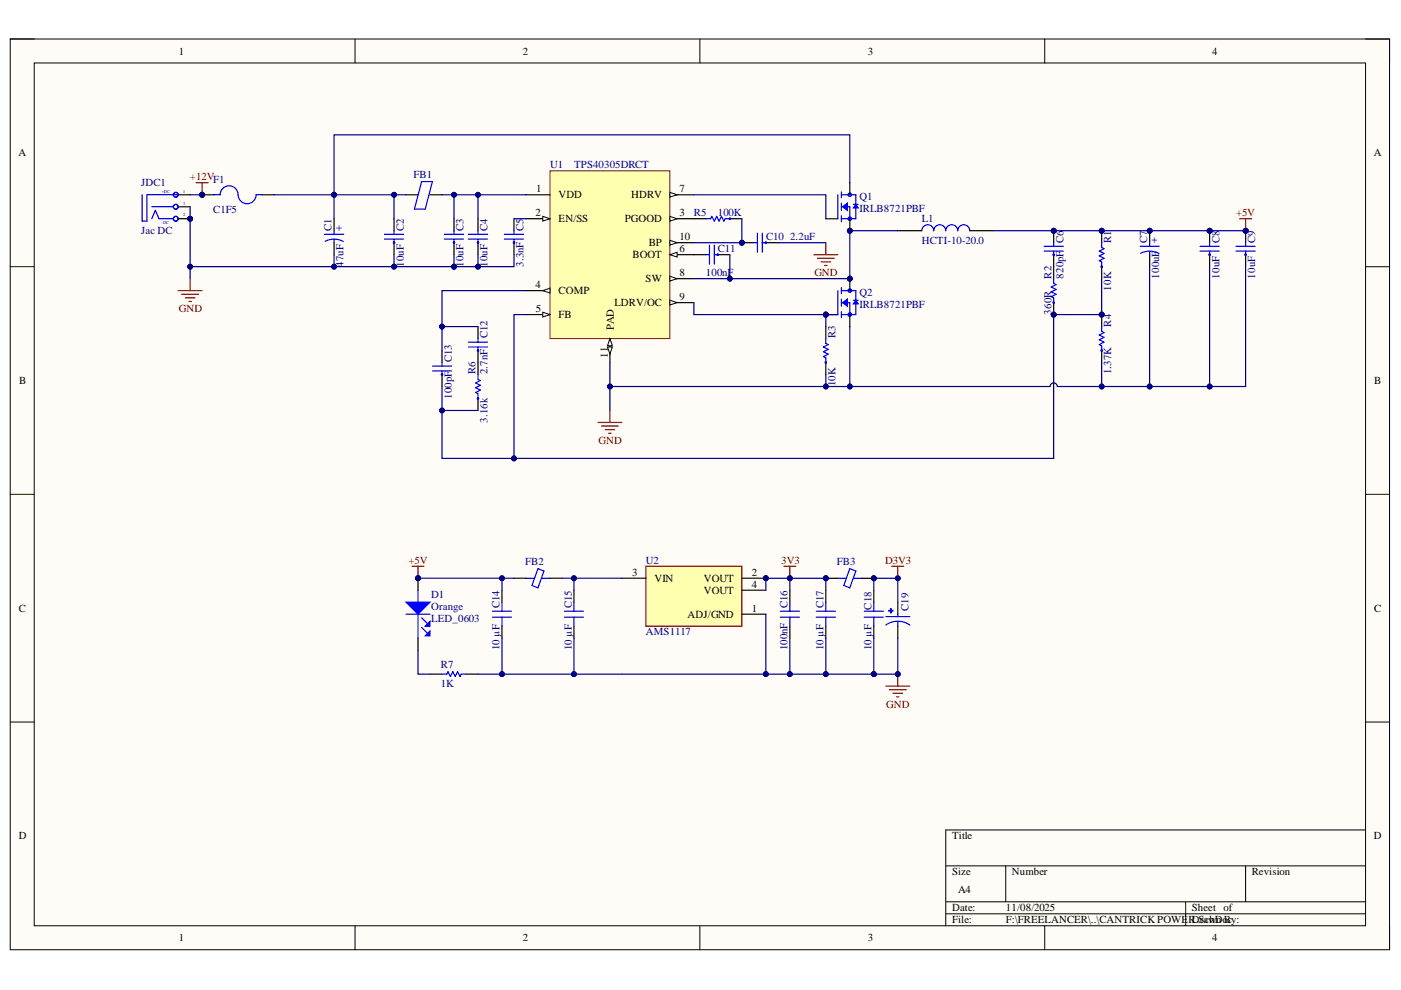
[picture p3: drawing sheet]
<svg xmlns="http://www.w3.org/2000/svg" width="297mm" height="210mm" viewBox="0 0 297 210" stroke-linecap="round" stroke-linejoin="round" font-family="sans-serif">
<defs><g id="words">
<g font-size="2.3">
<text x="37.9" y="11.6">1</text>
<text x="110.8" y="11.6">2</text>
<text x="184" y="11.6">3</text>
<text x="257" y="11.6">4</text>
<text x="3.9" y="33.1">A</text>
<text x="291.3" y="33.1">A</text>
<text x="113.7" y="40.7">1</text>
<text x="144.1" y="40.7">7</text>
<text x="113.5" y="45.8">2</text>
<text x="118.4" y="47.1">EN/SS</text>
<text x="118.4" y="42">VDD</text>
<text x="132.5" y="47.1">PGOOD</text>
<text x="133.8" y="42">HDRV</text>
<text x="144.1" y="45.8">3</text>
<text x="137.6" y="52.2">BP</text>
<text x="144.1" y="53.5">6</text>
<text x="144.1" y="51">10</text>
<text x="134.1" y="54.8">BOOT</text>
<text x="136.9" y="59.8">SW</text>
<text x="144.1" y="58.6">8</text>
<text x="113.5" y="61.1">4</text>
<text x="118.4" y="62.4">COMP</text>
<text x="130.3" y="64.9">LDRV/OC</text>
<text x="144.1" y="63.6">9</text>
<text x="113.6" y="66.2">5</text>
<text x="118.4" y="67.5">FB</text>
<text x="130.1" y="70" transform="rotate(-90 130.1 70)">PAD</text>
<text x="128.8" y="75.8" transform="rotate(-90 128.8 75.8)">11</text>
<text x="4.1" y="81.4">B</text>
<text x="291.4" y="81.4">B</text>
<text x="134" y="122.1">3</text>
<text x="138.7" y="123.3">VIN</text>
<text x="149.2" y="123.3">VOUT</text>
<text x="149.2" y="125.9">VOUT</text>
<text x="159.4" y="122.1">2</text>
<text x="159.4" y="124.6">4</text>
<text x="4" y="129.7">C</text>
<text x="145.8" y="130.9">ADJ/GND</text>
<text x="159.4" y="129.7">1</text>
<text x="291.4" y="129.7">C</text>
<text x="4" y="177.9">D</text>
<text x="201.9" y="177.9">Title</text>
<text x="291.3" y="177.9">D</text>
<text x="201.9" y="185.6">Size</text>
<text x="214.5" y="185.6">Number</text>
<text x="265.4" y="185.6">Revision</text>
<text x="203.1" y="189.4">A4</text>
<text x="201.9" y="193.2">Date:</text>
<text x="201.9" y="195.8">File:</text>
<text x="213.3" y="193.2">11/08/2025</text>
<text x="213.3" y="195.8">F:\FREELANCER\..\CANTRICK POWE</text>
<text x="252" y="195.8">R.SchDoc</text>
<text x="252.7" y="193.2">Sheet of</text>
<text x="252.7" y="195.8">Drawn By:</text>
<text x="37.9" y="199.6">1</text>
<text x="110.8" y="199.6">2</text>
<text x="184" y="199.6">3</text>
<text x="257" y="199.6">4</text>
</g>
<g font-size="2.3" fill="#000080">
<text x="116.7" y="35.7">U1</text>
<text x="121.7" y="35.7">TPS40305DRCT</text>
<text x="29.9" y="39.5">JDC1</text>
<text x="45.2" y="38.9">F1</text>
<text x="87.6" y="37.7">FB1</text>
<text x="45.2" y="45.2">C1F5</text>
<text x="147.1" y="45.8">R5</text>
<text x="152.2" y="45.8">100K</text>
<text x="182.2" y="42.4">Q1</text>
<text x="182.2" y="45">IRLB8721PBF</text>
<text x="195.4" y="47.1">L1</text>
<text x="29.9" y="49.7">Jac DC</text>
<text x="70.3" y="48.9" transform="rotate(-90 70.3 48.9)">C1</text>
<text x="85.6" y="48.9" transform="rotate(-90 85.6 48.9)">C2</text>
<text x="98.3" y="48.9" transform="rotate(-90 98.3 48.9)">C3</text>
<text x="103.4" y="48.9" transform="rotate(-90 103.4 48.9)">C4</text>
<text x="111" y="48.9" transform="rotate(-90 111 48.9)">C5</text>
<text x="152.2" y="53.5">C11</text>
<text x="162.4" y="51">C10</text>
<text x="167.5" y="51">2.2uF</text>
<text x="195.4" y="51.7">HCTI-10-20.0</text>
<text x="225.5" y="51.5" transform="rotate(-90 225.5 51.5)">C6</text>
<text x="235.6" y="51.5" transform="rotate(-90 235.6 51.5)">R1</text>
<text x="243.2" y="51.5" transform="rotate(-90 243.2 51.5)">C7</text>
<text x="258.5" y="51.5" transform="rotate(-90 258.5 51.5)">C8</text>
<text x="266.1" y="51.5" transform="rotate(-90 266.1 51.5)">C9</text>
<text x="72.8" y="56.5" transform="rotate(-90 72.8 56.5)">47uF</text>
<text x="85.6" y="56.5" transform="rotate(-90 85.6 56.5)">10uF</text>
<text x="98.3" y="56.5" transform="rotate(-90 98.3 56.5)">10uF</text>
<text x="103.4" y="56.5" transform="rotate(-90 103.4 56.5)">10uF</text>
<text x="111" y="56.5" transform="rotate(-90 111 56.5)">3.3nF</text>
<text x="149.7" y="58.6">100nF</text>
<text x="222.9" y="59.1" transform="rotate(-90 222.9 59.1)">R2</text>
<text x="225.5" y="59.1" transform="rotate(-90 225.5 59.1)">820pF</text>
<text x="245.8" y="59.1" transform="rotate(-90 245.8 59.1)">100uF</text>
<text x="258.5" y="59.1" transform="rotate(-90 258.5 59.1)">10uF</text>
<text x="266.1" y="59.1" transform="rotate(-90 266.1 59.1)">10uF</text>
<text x="182.2" y="62.7">Q2</text>
<text x="182.2" y="65.3">IRLB8721PBF</text>
<text x="235.6" y="61.6" transform="rotate(-90 235.6 61.6)">10K</text>
<text x="103.4" y="71.8" transform="rotate(-90 103.4 71.8)">C12</text>
<text x="177.1" y="71.8" transform="rotate(-90 177.1 71.8)">R3</text>
<text x="222.9" y="66.7" transform="rotate(-90 222.9 66.7)">360R</text>
<text x="235.6" y="69.2" transform="rotate(-90 235.6 69.2)">R4</text>
<text x="95.8" y="76.8" transform="rotate(-90 95.8 76.8)">C13</text>
<text x="100.8" y="79.4" transform="rotate(-90 100.8 79.4)">R6</text>
<text x="103.4" y="79.4" transform="rotate(-90 103.4 79.4)">2.7nF</text>
<text x="177.1" y="81.9" transform="rotate(-90 177.1 81.9)">10K</text>
<text x="235.6" y="79.4" transform="rotate(-90 235.6 79.4)">1.37K</text>
<text x="95.8" y="84.5" transform="rotate(-90 95.8 84.5)">100pF</text>
<text x="103.4" y="89.6" transform="rotate(-90 103.4 89.6)">3.16k</text>
<text x="111.3" y="119.8">FB2</text>
<text x="137" y="119.5">U2</text>
<text x="177.4" y="119.8">FB3</text>
<text x="91.5" y="131.9">LED_0603</text>
<text x="91.5" y="126.9">D1</text>
<text x="91.5" y="129.4">Orange</text>
<text x="105.9" y="129" transform="rotate(-90 105.9 129)">C14</text>
<text x="121.2" y="129" transform="rotate(-90 121.2 129)">C15</text>
<text x="167" y="129" transform="rotate(-90 167 129)">C16</text>
<text x="174.6" y="129" transform="rotate(-90 174.6 129)">C17</text>
<text x="184.8" y="129.2" transform="rotate(-90 184.8 129.2)">C18</text>
<text x="192.6" y="129.5" transform="rotate(-90 192.6 129.5)">C19</text>
<text x="105.9" y="137.9" transform="rotate(-90 105.9 137.9)">10 µF</text>
<text x="121.2" y="137.9" transform="rotate(-90 121.2 137.9)">10 µF</text>
<text x="137" y="134.7">AMS1117</text>
<text x="167" y="137.9" transform="rotate(-90 167 137.9)">100nF</text>
<text x="174.6" y="137.9" transform="rotate(-90 174.6 137.9)">10 µF</text>
<text x="184.8" y="137.9" transform="rotate(-90 184.8 137.9)">10 µF</text>
<text x="93.5" y="141.7">R7</text>
<text x="93.5" y="145.7">1K</text>
</g>
<g font-size="2.3" fill="#800000">
<text x="40.3" y="38.2">+12V</text>
<text x="262.1" y="45.8">+5V</text>
<text x="172.7" y="58.6">GND</text>
<text x="37.9" y="66.2">GND</text>
<text x="126.9" y="94.2">GND</text>
<text x="86.6" y="119.5">+5V</text>
<text x="165.6" y="119.5">3V3</text>
<text x="187.6" y="119.5">D3V3</text>
<text x="187.9" y="150">GND</text>
</g>
<g font-size="2.3" fill="#00f">
<text x="71.3" y="47.7" transform="rotate(90 71.3 47.7)">+</text>
<text x="244.2" y="50.2" transform="rotate(90 244.2 50.2)">+</text>
</g>
<g font-size=".9" fill="#000080">
<text x="34.3" y="40.8">+DC</text>
<text x="38.8" y="40.8">1</text>
<text x="34.3" y="47.4">-DC</text>
<text x="38.8" y="43.4">3</text>
<text x="38.8" y="45.9">2</text>
</g>
</g></defs>
<path d="M2.2 8.3h292.4v193.1h-292.4z" fill-rule="evenodd" fill="#fffcf8"/>
<path d="M2.2 8.3h292.4v193.1h-292.4z" fill="none" stroke="#000" stroke-width=".21"/>
<path d="M7.3 13.4h282.2v182.9h-282.2z" fill-rule="evenodd" fill="#fffcf8"/>
<g fill="none" stroke="#000" stroke-width=".21">
<path d="M2.2 8.3h5.1M7.3 13.4h282.2v182.9h-282.2zM75.3 8.3v5M148.4 8.3v5M221.5 8.3v5.1M289.5 8.3h5.1v5.1M2.2 56.5h5.1M289.5 56.5h5.1M2.2 104.8h5.1M289.5 104.8h5.1M2.2 153.1h5.1M289.5 153.1h5.1"/>
<path d="M289.5 176h-89v20.3M75.3 196.3v5.1M148.4 196.3v5.1M200.5 183.6h89M200.5 191.2h89M200.5 193.7h89M213.2 183.6v7.6M221.5 196.3v5.1M251.4 191.2v5.1M264.1 183.6v7.6M294.6 196.3v5.1"/>
</g>
<path d="M116.6 36.2h25.4v35.6h-25.4z" fill-rule="evenodd" fill="#ffffb0"/>
<path d="M116.6 36.2h25.4v35.6h-25.4z" fill="none" stroke="#800000" stroke-width=".21"/>
<path d="M142 54h5.1" fill="none" stroke="#000" stroke-width=".25"/>
<path d="M142 54l1.6-.5v1z" fill="#f8fcff"/>
<path d="M142 54l1.6-.5v1z" fill="none" stroke="#000" stroke-width=".21"/>
<path d="M111.5 46.4h5.1" fill="none" stroke="#000" stroke-width=".25"/>
<path d="M115.1 45.9l1.5 .5-1.5 .5z" fill="#f8fcff"/>
<path d="M115.1 45.9l1.5 .5-1.5 .5z" fill="none" stroke="#000" stroke-width=".21"/>
<path d="M111.5 66.7h5.1" fill="none" stroke="#000" stroke-width=".25"/>
<path d="M115.1 66.2l1.5 .5-1.5 .5z" fill="#f8fcff"/>
<path d="M115.1 66.2l1.5 .5-1.5 .5z" fill="none" stroke="#000" stroke-width=".21"/>
<path d="M129.3 71.8v5.1" fill="none" stroke="#000" stroke-width=".25"/>
<path d="M129.3 71.8l.5 1.5h-1z" fill="#f8fcff"/>
<path d="M129.3 71.8l.5 1.5h-1z" fill="none" stroke="#000" stroke-width=".21"/>
<path d="M128.8 73.6h1l-.5 1.5z" fill="#f8fcff"/>
<path d="M128.8 73.6h1l-.5 1.5z" fill="none" stroke="#000" stroke-width=".21"/>
<path d="M111.5 41.3h5.1M142 51.5h5.1" fill="none" stroke="#000" stroke-width=".25"/>
<path d="M142 51l1.6 .5-1.6 .5z" fill="#f8fcff"/>
<path d="M142 51l1.6 .5-1.6 .5z" fill="none" stroke="#000" stroke-width=".21"/>
<path d="M111.5 61.6h5.1" fill="none" stroke="#000" stroke-width=".25"/>
<path d="M115.1 61.6l1.5-.5v1z" fill="#f8fcff"/>
<path d="M115.1 61.6l1.5-.5v1z" fill="none" stroke="#000" stroke-width=".21"/>
<path d="M142 41.3h5.1" fill="none" stroke="#000" stroke-width=".25"/>
<path d="M142 40.8l1.6 .5-1.6 .5z" fill="#f8fcff"/>
<path d="M142 40.8l1.6 .5-1.6 .5z" fill="none" stroke="#000" stroke-width=".21"/>
<path d="M142 64.2h5.1" fill="none" stroke="#000" stroke-width=".25"/>
<path d="M142 63.7l1.6 .5-1.6 .5z" fill="#f8fcff"/>
<path d="M142 63.7l1.6 .5-1.6 .5z" fill="none" stroke="#000" stroke-width=".21"/>
<path d="M142 46.4h5.1" fill="none" stroke="#000" stroke-width=".25"/>
<path d="M142 45.9l1.6 .5-1.6 .5z" fill="#f8fcff"/>
<path d="M142 45.9l1.6 .5-1.6 .5z" fill="none" stroke="#000" stroke-width=".21"/>
<path d="M142 59.1h5.1" fill="none" stroke="#000" stroke-width=".25"/>
<path d="M142 58.6l1.6 .5-1.6 .5z" fill="#f8fcff"/>
<path d="M142 58.6l1.6 .5-1.6 .5z" fill="none" stroke="#000" stroke-width=".21"/>
<circle cx="40.3" cy="46.4" r=".51" fill="#000080"/>
<circle cx="40.3" cy="46.4" r=".51" fill="none" stroke="#000080" stroke-width=".21"/>
<path d="M37.8 41.3h2.5M37.8 43.8h2.5M37.8 46.4h2.5" fill="none" stroke="#000" stroke-width=".25"/>
<g fill="none" stroke="#00f" stroke-width=".25">
<path d="M30.1 41.3v5.6h1.1v-5.6h6.6"/>
<circle cx="37.3" cy="46.4" r=".51"/>
<circle cx="37.3" cy="41.3" r=".51"/>
</g>
<circle cx="40.3" cy="46.4" r=".51" fill="#000080"/>
<circle cx="40.3" cy="46.4" r=".51" fill="none" stroke="#000080" stroke-width=".21"/>
<g fill="none" stroke="#00f" stroke-width=".25">
<path d="M89.4 38.5h2.3l-1.5 5.8h-2.3zM32.2 43.8h4.6M32.2 46.4l.7-1.8 .8 1.8h3.1"/>
<circle cx="37.3" cy="43.8" r=".51"/>
</g>
<path d="M86.1 41.3h2.5M91.2 41.3h2.5" fill="none" stroke="#000" stroke-width=".25"/>
<circle cx="42.9" cy="41.3" r=".51" fill="#000080"/>
<circle cx="42.9" cy="41.3" r=".51" fill="none" stroke="#000080" stroke-width=".21"/>
<path d="M45.4 41.3h1.3a1.91 1.91 0 0 1 1.9-1.9 1.91 1.91 0 0 1 1.9 1.9 1.91 1.91 0 0 0 1.9 1.9 1.91 1.91 0 0 0 1.9-1.9h1.3" fill="none" stroke="#00f" stroke-width=".25"/>
<path d="M42.9 41.3h2.5" fill="none" stroke="#000" stroke-width=".25"/>
<circle cx="42.9" cy="41.3" r=".51" fill="#000080"/>
<circle cx="42.9" cy="41.3" r=".51" fill="none" stroke="#000080" stroke-width=".21"/>
<path d="M55.6 41.3h2.5M70.8 46.4v2.5M70.8 51.5v2.5M83.5 46.4v2.5M83.5 51.5v2.5M96.3 46.4v2.5M96.3 51.5v2.5M101.3 46.4v2.5M101.3 51.5v2.5M109 46.4v2.5M109 51.5v2.5" fill="none" stroke="#000" stroke-width=".25"/>
<g fill="none" stroke="#00f" stroke-width=".25">
<path d="M68.8 49.7h4.1M68.9 51.2a4.1 4.1 0 0 1 3.9 0M70.8 48.9v.8M70.8 50.7v.8M81.5 50.7h4.1M81.5 49.7h4.1M83.5 48.9v.8M83.5 50.7v.8M94.2 50.7h4.1M94.2 49.7h4.1M96.3 48.9v.8M96.3 50.7v.8"/>
<path d="M99.3 50.7h4.1M99.3 49.7h4.1M101.3 48.9v.8M101.3 50.7v.8M106.9 50.7h4.1M106.9 49.7h4.1M109 48.9v.8M109 50.7v.8"/>
<circle cx="83.5" cy="51.5" r=".13"/>
<circle cx="96.3" cy="51.5" r=".13"/>
<circle cx="101.3" cy="51.5" r=".13"/>
<circle cx="109" cy="51.5" r=".13"/>
</g>
<path d="M40.3 59.1v2.5M37.8 61.6h5.1M38.5 62.4h3.6M39.3 63.1h2M40.1 63.9h.5M126.8 89.6h5.1M127.5 90.3h3.6M128.3 91.1h2M129.1 91.9h.5M129.3 87v2.6" fill="none" stroke="#800000" stroke-width=".25"/>
<circle cx="180.2" cy="48.9" r=".51" fill="#000080"/>
<circle cx="180.2" cy="48.9" r=".51" fill="none" stroke="#000080" stroke-width=".21"/>
<path d="M177.6 41.3v5.1M178.4 40.7v1.2M178.4 43.1v1.5M178.4 45.7v1.3M178.4 43.8h1.8v2.6M178.4 41.3h3.1v5.1h-3.1M180.9 43.3h1.1" fill="none" stroke="#00f" stroke-width=".25"/>
<path d="M181.5 43.3l.5 .8h-1.1z" fill="#00f"/>
<path d="M181.5 43.3l.5 .8h-1.1z" fill="none" stroke="#00f" stroke-width=".25"/>
<path d="M178.6 43.8l1.1-.7v1.5z" fill="#00f"/>
<path d="M178.6 43.8l1.1-.7v1.5z" fill="none" stroke="#00f" stroke-width=".25"/>
<g fill="none" stroke="#00f" stroke-width=".21">
<circle cx="180.2" cy="41.3" r=".36"/>
<circle cx="180.2" cy="46.4" r=".36"/>
</g>
<path d="M180.2 38.8v2.5M175.1 46.4h2.5M180.2 46.4v2.5" fill="none" stroke="#000" stroke-width=".25"/>
<circle cx="180.2" cy="48.9" r=".51" fill="#000080"/>
<circle cx="180.2" cy="48.9" r=".51" fill="none" stroke="#000080" stroke-width=".21"/>
<circle cx="175.1" cy="66.7" r=".51" fill="#000080"/>
<circle cx="175.1" cy="66.7" r=".51" fill="none" stroke="#000080" stroke-width=".21"/>
<circle cx="180.2" cy="59.1" r=".51" fill="#000080"/>
<circle cx="180.2" cy="59.1" r=".51" fill="none" stroke="#000080" stroke-width=".21"/>
<path d="M177.6 61.6v5.1M178.4 61v1.3M178.4 63.4v1.5M178.4 66.1v1.2M178.4 64.2h1.8v2.5M178.4 61.6h3.1v5.1h-3.1M180.9 63.7h1.1" fill="none" stroke="#00f" stroke-width=".25"/>
<path d="M181.5 63.7l.5 .7h-1.1z" fill="#00f"/>
<path d="M181.5 63.7l.5 .7h-1.1z" fill="none" stroke="#00f" stroke-width=".25"/>
<path d="M178.6 64.2l1.1-.8v1.5z" fill="#00f"/>
<path d="M178.6 64.2l1.1-.8v1.5z" fill="none" stroke="#00f" stroke-width=".25"/>
<g fill="none" stroke="#00f" stroke-width=".21">
<circle cx="180.2" cy="66.7" r=".36"/>
<circle cx="180.2" cy="61.6" r=".36"/>
</g>
<path d="M175.1 66.7h2.5" fill="none" stroke="#000" stroke-width=".25"/>
<circle cx="175.1" cy="66.7" r=".51" fill="#000080"/>
<circle cx="175.1" cy="66.7" r=".51" fill="none" stroke="#000080" stroke-width=".21"/>
<path d="M180.2 59.1v2.5" fill="none" stroke="#000" stroke-width=".25"/>
<circle cx="180.2" cy="59.1" r=".51" fill="#000080"/>
<circle cx="180.2" cy="59.1" r=".51" fill="none" stroke="#000080" stroke-width=".21"/>
<path d="M190.3 48.9h5.1M205.6 48.9h5.1M180.2 66.7v2.5" fill="none" stroke="#000" stroke-width=".25"/>
<path d="M195.4 48.9a1.27 1.27 0 0 1 1.3-1.2 1.27 1.27 0 0 1 1.3 1.2 1.27 1.27 0 0 1 1.2-1.2 1.27 1.27 0 0 1 1.3 1.2 1.27 1.27 0 0 1 1.3-1.2 1.27 1.27 0 0 1 1.3 1.2 1.27 1.27 0 0 1 1.2-1.2 1.27 1.27 0 0 1 1.3 1.2" fill="none" stroke="#00f" stroke-width=".25"/>
<circle cx="223.4" cy="48.9" r=".51" fill="#000080"/>
<circle cx="223.4" cy="48.9" r=".51" fill="none" stroke="#000080" stroke-width=".21"/>
<path d="M223.4 48.9v2.6M223.4 54v2.5" fill="none" stroke="#000" stroke-width=".25"/>
<circle cx="223.4" cy="48.9" r=".51" fill="#000080"/>
<circle cx="223.4" cy="48.9" r=".51" fill="none" stroke="#000080" stroke-width=".21"/>
<g fill="none" stroke="#00f" stroke-width=".25">
<path d="M221.4 53.2h4M221.4 52.2h4M223.4 51.5v.7M223.4 53.2v.8"/>
<circle cx="223.4" cy="54" r=".13"/>
</g>
<circle cx="223.4" cy="66.7" r=".51" fill="#000080"/>
<circle cx="223.4" cy="66.7" r=".51" fill="none" stroke="#000080" stroke-width=".21"/>
<path d="M223.4 56.5v2.6M223.4 64.2v2.5" fill="none" stroke="#000" stroke-width=".25"/>
<circle cx="223.4" cy="66.7" r=".51" fill="#000080"/>
<circle cx="223.4" cy="66.7" r=".51" fill="none" stroke="#000080" stroke-width=".21"/>
<g fill="none" stroke="#00f" stroke-width=".25">
<path d="M223.4 59.1v1l.5 .3-1 .5 1 .5-1 .5 1 .5-1 .5 .5 .3v1"/>
<circle cx="223.4" cy="64.2" r=".13"/>
</g>
<circle cx="233.6" cy="48.9" r=".51" fill="#000080"/>
<circle cx="233.6" cy="48.9" r=".51" fill="none" stroke="#000080" stroke-width=".21"/>
<path d="M233.6 48.9v2.6" fill="none" stroke="#000" stroke-width=".25"/>
<circle cx="233.6" cy="48.9" r=".51" fill="#000080"/>
<circle cx="233.6" cy="48.9" r=".51" fill="none" stroke="#000080" stroke-width=".21"/>
<path d="M233.6 56.5v2.6" fill="none" stroke="#000" stroke-width=".25"/>
<g fill="none" stroke="#00f" stroke-width=".25">
<path d="M233.6 51.5v1l.5 .2-1 .5 1 .5-1 .6 1 .5-1 .5 .5 .2v1"/>
<circle cx="233.6" cy="56.5" r=".13"/>
</g>
<circle cx="233.6" cy="66.7" r=".51" fill="#000080"/>
<circle cx="233.6" cy="66.7" r=".51" fill="none" stroke="#000080" stroke-width=".21"/>
<path d="M233.6 66.7v2.5" fill="none" stroke="#000" stroke-width=".25"/>
<circle cx="233.6" cy="66.7" r=".51" fill="#000080"/>
<circle cx="233.6" cy="66.7" r=".51" fill="none" stroke="#000080" stroke-width=".21"/>
<path d="M233.6 74.3v2.6" fill="none" stroke="#000" stroke-width=".25"/>
<g fill="none" stroke="#00f" stroke-width=".25">
<path d="M233.6 69.2v1.1l.5 .2-1 .5 1 .5-1 .5 1 .5-1 .6 .5 .2v1"/>
<circle cx="233.6" cy="74.3" r=".13"/>
</g>
<circle cx="256.5" cy="48.9" r=".51" fill="#000080"/>
<circle cx="256.5" cy="48.9" r=".51" fill="none" stroke="#000080" stroke-width=".21"/>
<path d="M256.5 48.9v2.6M256.5 54v2.5" fill="none" stroke="#000" stroke-width=".25"/>
<circle cx="256.5" cy="48.9" r=".51" fill="#000080"/>
<circle cx="256.5" cy="48.9" r=".51" fill="none" stroke="#000080" stroke-width=".21"/>
<g fill="none" stroke="#00f" stroke-width=".25">
<path d="M254.4 53.2h4.1M254.4 52.2h4.1M256.5 51.5v.7M256.5 53.2v.8"/>
<circle cx="256.5" cy="54" r=".13"/>
</g>
<circle cx="243.7" cy="48.9" r=".51" fill="#000080"/>
<circle cx="243.7" cy="48.9" r=".51" fill="none" stroke="#000080" stroke-width=".21"/>
<path d="M243.7 48.9v2.6" fill="none" stroke="#000" stroke-width=".25"/>
<circle cx="243.7" cy="48.9" r=".51" fill="#000080"/>
<circle cx="243.7" cy="48.9" r=".51" fill="none" stroke="#000080" stroke-width=".21"/>
<path d="M243.7 54v2.5" fill="none" stroke="#000" stroke-width=".25"/>
<path d="M241.7 52.2h4.1M241.8 53.7a4.1 4.1 0 0 1 3.9 0M243.7 51.5v.7M243.7 53.2v.8" fill="none" stroke="#00f" stroke-width=".25"/>
<circle cx="264.1" cy="48.9" r=".51" fill="#000080"/>
<circle cx="264.1" cy="48.9" r=".51" fill="none" stroke="#000080" stroke-width=".21"/>
<path d="M264.1 48.9v2.6M264.1 54v2.5" fill="none" stroke="#000" stroke-width=".25"/>
<circle cx="264.1" cy="48.9" r=".51" fill="#000080"/>
<circle cx="264.1" cy="48.9" r=".51" fill="none" stroke="#000080" stroke-width=".21"/>
<g fill="none" stroke="#00f" stroke-width=".25">
<path d="M262.1 53.2h4M262.1 52.2h4M264.1 51.5v.7M264.1 53.2v.8M175.1 71.8v1l.5 .3-1 .5 1 .5-1 .5 1 .5-1 .5 .5 .3v1"/>
<circle cx="264.1" cy="54" r=".13"/>
<circle cx="175.1" cy="76.9" r=".13"/>
</g>
<path d="M175.1 69.2v2.6M175.1 76.9v2.5" fill="none" stroke="#000" stroke-width=".25"/>
<circle cx="157.3" cy="51.5" r=".51" fill="#000080"/>
<circle cx="157.3" cy="51.5" r=".51" fill="none" stroke="#000080" stroke-width=".21"/>
<path d="M157.3 51.5h2.5M162.4 51.5h2.5" fill="none" stroke="#000" stroke-width=".25"/>
<circle cx="157.3" cy="51.5" r=".51" fill="#000080"/>
<circle cx="157.3" cy="51.5" r=".51" fill="none" stroke="#000080" stroke-width=".21"/>
<g fill="none" stroke="#00f" stroke-width=".25">
<path d="M149.7 46.4h1l.2-.5 .5 1 .5-1 .6 1 .5-1 .5 1 .2-.5h1M149.7 54h.7M150.4 52v4M151.4 52v4M151.4 54h.8M159.8 51.5h.8M160.6 49.4v4.1M161.6 49.4v4.1M161.6 51.5h.8M91.7 78.6h4M91.7 77.6h4M93.7 76.9v.7"/>
<path d="M93.7 78.6v.8M99.3 73.6h4.1M99.3 72.5h4.1M101.3 71.8v.7M101.3 73.6v.7M101.3 79.4v1l.6 .3-1.1 .5 1.1 .5-1.1 .5 1.1 .5-1.1 .5 .5 .3v1"/>
<circle cx="152.2" cy="54" r=".13"/>
<circle cx="154.7" cy="46.4" r=".13"/>
<circle cx="162.4" cy="51.5" r=".13"/>
<circle cx="93.7" cy="79.4" r=".13"/>
<circle cx="101.3" cy="74.3" r=".13"/>
<circle cx="101.3" cy="84.5" r=".13"/>
</g>
<path d="M172.5 54h5.1M173.3 54.8h3.6M174.1 55.5h2M174.8 56.3h.5M175.1 51.5v2.5M262.8 46.4h2.6M264.1 46.4v2.5" fill="none" stroke="#800000" stroke-width=".25"/>
<path d="M147.1 46.4h2.6M147.1 54h2.6M152.2 54h2.5M154.7 46.4h2.6M93.7 74.3v2.6M93.7 79.4v2.5M101.3 69.2v2.6M101.3 74.3v5.1M101.3 84.5v2.5" fill="none" stroke="#000" stroke-width=".25"/>
<circle cx="264.1" cy="48.9" r=".51" fill="#000080"/>
<circle cx="264.1" cy="48.9" r=".51" fill="none" stroke="#000080" stroke-width=".21"/>
<path d="M40.3 41.3h2.6" fill="none" stroke="#000080" stroke-width=".25"/>
<circle cx="42.9" cy="41.3" r=".51" fill="#000080"/>
<circle cx="42.9" cy="41.3" r=".51" fill="none" stroke="#000080" stroke-width=".21"/>
<path d="M96.3 41.3v5.1" fill="none" stroke="#000080" stroke-width=".25"/>
<circle cx="96.3" cy="41.3" r=".51" fill="#000080"/>
<circle cx="96.3" cy="41.3" r=".51" fill="none" stroke="#000080" stroke-width=".21"/>
<path d="M101.3 41.3v5.1" fill="none" stroke="#000080" stroke-width=".25"/>
<circle cx="101.3" cy="41.3" r=".51" fill="#000080"/>
<circle cx="101.3" cy="41.3" r=".51" fill="none" stroke="#000080" stroke-width=".21"/>
<path d="M96.3 54v2.5M109 46.4h2.5" fill="none" stroke="#000080" stroke-width=".25"/>
<circle cx="96.3" cy="56.5" r=".51" fill="#000080"/>
<circle cx="96.3" cy="56.5" r=".51" fill="none" stroke="#000080" stroke-width=".21"/>
<path d="M101.3 54v2.5" fill="none" stroke="#000080" stroke-width=".25"/>
<circle cx="101.3" cy="56.5" r=".51" fill="#000080"/>
<circle cx="101.3" cy="56.5" r=".51" fill="none" stroke="#000080" stroke-width=".21"/>
<path d="M83.5 41.3h2.6" fill="none" stroke="#000080" stroke-width=".25"/>
<circle cx="83.5" cy="41.3" r=".51" fill="#000080"/>
<circle cx="83.5" cy="41.3" r=".51" fill="none" stroke="#000080" stroke-width=".21"/>
<path d="M70.8 41.3v5.1" fill="none" stroke="#000080" stroke-width=".25"/>
<circle cx="70.8" cy="41.3" r=".51" fill="#000080"/>
<circle cx="70.8" cy="41.3" r=".51" fill="none" stroke="#000080" stroke-width=".21"/>
<path d="M180.2 38.8v-10.2h-109.4v12.7" fill="none" stroke="#000080" stroke-width=".25"/>
<circle cx="70.8" cy="41.3" r=".51" fill="#000080"/>
<circle cx="70.8" cy="41.3" r=".51" fill="none" stroke="#000080" stroke-width=".21"/>
<path d="M210.7 48.9h53.4" fill="none" stroke="#000080" stroke-width=".25"/>
<circle cx="223.4" cy="48.9" r=".51" fill="#000080"/>
<circle cx="223.4" cy="48.9" r=".51" fill="none" stroke="#000080" stroke-width=".21"/>
<circle cx="233.6" cy="48.9" r=".51" fill="#000080"/>
<circle cx="233.6" cy="48.9" r=".51" fill="none" stroke="#000080" stroke-width=".21"/>
<circle cx="243.7" cy="48.9" r=".51" fill="#000080"/>
<circle cx="243.7" cy="48.9" r=".51" fill="none" stroke="#000080" stroke-width=".21"/>
<circle cx="256.5" cy="48.9" r=".51" fill="#000080"/>
<circle cx="256.5" cy="48.9" r=".51" fill="none" stroke="#000080" stroke-width=".21"/>
<circle cx="264.1" cy="48.9" r=".51" fill="#000080"/>
<circle cx="264.1" cy="48.9" r=".51" fill="none" stroke="#000080" stroke-width=".21"/>
<path d="M256.5 56.5v25.4" fill="none" stroke="#000080" stroke-width=".25"/>
<circle cx="256.5" cy="81.9" r=".51" fill="#000080"/>
<circle cx="256.5" cy="81.9" r=".51" fill="none" stroke="#000080" stroke-width=".21"/>
<path d="M233.6 76.9v5" fill="none" stroke="#000080" stroke-width=".25"/>
<circle cx="233.6" cy="81.9" r=".51" fill="#000080"/>
<circle cx="233.6" cy="81.9" r=".51" fill="none" stroke="#000080" stroke-width=".21"/>
<path d="M243.7 56.5v25.4" fill="none" stroke="#000080" stroke-width=".25"/>
<circle cx="243.7" cy="81.9" r=".51" fill="#000080"/>
<circle cx="243.7" cy="81.9" r=".51" fill="none" stroke="#000080" stroke-width=".21"/>
<path d="M180.2 69.2v12.7" fill="none" stroke="#000080" stroke-width=".25"/>
<circle cx="180.2" cy="81.9" r=".51" fill="#000080"/>
<circle cx="180.2" cy="81.9" r=".51" fill="none" stroke="#000080" stroke-width=".21"/>
<path d="M175.1 79.4v2.5" fill="none" stroke="#000080" stroke-width=".25"/>
<circle cx="175.1" cy="81.9" r=".51" fill="#000080"/>
<circle cx="175.1" cy="81.9" r=".51" fill="none" stroke="#000080" stroke-width=".21"/>
<path d="M175.1 66.7v2.5" fill="none" stroke="#000080" stroke-width=".25"/>
<circle cx="175.1" cy="66.7" r=".51" fill="#000080"/>
<circle cx="175.1" cy="66.7" r=".51" fill="none" stroke="#000080" stroke-width=".21"/>
<path d="M147.1 41.3h28v5.1M157.3 46.4v5.1h-10.2M164.9 51.5h10.2" fill="none" stroke="#000080" stroke-width=".25"/>
<circle cx="157.3" cy="51.5" r=".51" fill="#000080"/>
<circle cx="157.3" cy="51.5" r=".51" fill="none" stroke="#000080" stroke-width=".21"/>
<path d="M154.7 54v5.1" fill="none" stroke="#000080" stroke-width=".25"/>
<circle cx="154.7" cy="59.1" r=".51" fill="#000080"/>
<circle cx="154.7" cy="59.1" r=".51" fill="none" stroke="#000080" stroke-width=".21"/>
<path d="M233.6 59.1v7.6h-10.2v30.5h-114.4v-30.5h2.5" fill="none" stroke="#000080" stroke-width=".25"/>
<circle cx="233.6" cy="66.7" r=".51" fill="#000080"/>
<circle cx="233.6" cy="66.7" r=".51" fill="none" stroke="#000080" stroke-width=".21"/>
<circle cx="223.4" cy="66.7" r=".51" fill="#000080"/>
<circle cx="223.4" cy="66.7" r=".51" fill="none" stroke="#000080" stroke-width=".21"/>
<circle cx="109" cy="97.2" r=".51" fill="#000080"/>
<circle cx="109" cy="97.2" r=".51" fill="none" stroke="#000080" stroke-width=".21"/>
<path d="M40.3 56.5v2.6" fill="none" stroke="#000080" stroke-width=".25"/>
<circle cx="40.3" cy="56.5" r=".51" fill="#000080"/>
<circle cx="40.3" cy="56.5" r=".51" fill="none" stroke="#000080" stroke-width=".21"/>
<path d="M70.8 54v2.5" fill="none" stroke="#000080" stroke-width=".25"/>
<circle cx="70.8" cy="56.5" r=".51" fill="#000080"/>
<circle cx="70.8" cy="56.5" r=".51" fill="none" stroke="#000080" stroke-width=".21"/>
<path d="M83.5 54v2.5" fill="none" stroke="#000080" stroke-width=".25"/>
<circle cx="83.5" cy="56.5" r=".51" fill="#000080"/>
<circle cx="83.5" cy="56.5" r=".51" fill="none" stroke="#000080" stroke-width=".21"/>
<path d="M93.7 69.2h7.6" fill="none" stroke="#000080" stroke-width=".25"/>
<circle cx="93.7" cy="69.2" r=".51" fill="#000080"/>
<circle cx="93.7" cy="69.2" r=".51" fill="none" stroke="#000080" stroke-width=".21"/>
<path d="M93.7 87h7.6" fill="none" stroke="#000080" stroke-width=".25"/>
<circle cx="93.7" cy="87" r=".51" fill="#000080"/>
<circle cx="93.7" cy="87" r=".51" fill="none" stroke="#000080" stroke-width=".21"/>
<path d="M40.3 43.8v12.7h56" fill="none" stroke="#000080" stroke-width=".25"/>
<circle cx="40.3" cy="46.4" r=".51" fill="#000080"/>
<circle cx="40.3" cy="46.4" r=".51" fill="none" stroke="#000080" stroke-width=".21"/>
<circle cx="40.3" cy="56.5" r=".51" fill="#000080"/>
<circle cx="40.3" cy="56.5" r=".51" fill="none" stroke="#000080" stroke-width=".21"/>
<circle cx="70.8" cy="56.5" r=".51" fill="#000080"/>
<circle cx="70.8" cy="56.5" r=".51" fill="none" stroke="#000080" stroke-width=".21"/>
<circle cx="83.5" cy="56.5" r=".51" fill="#000080"/>
<circle cx="83.5" cy="56.5" r=".51" fill="none" stroke="#000080" stroke-width=".21"/>
<circle cx="96.3" cy="56.5" r=".51" fill="#000080"/>
<circle cx="96.3" cy="56.5" r=".51" fill="none" stroke="#000080" stroke-width=".21"/>
<path d="M58.1 41.3h25.4v5.1" fill="none" stroke="#000080" stroke-width=".25"/>
<circle cx="70.8" cy="41.3" r=".51" fill="#000080"/>
<circle cx="70.8" cy="41.3" r=".51" fill="none" stroke="#000080" stroke-width=".21"/>
<circle cx="83.5" cy="41.3" r=".51" fill="#000080"/>
<circle cx="83.5" cy="41.3" r=".51" fill="none" stroke="#000080" stroke-width=".21"/>
<path d="M93.7 81.9v15.3h15.3" fill="none" stroke="#000080" stroke-width=".25"/>
<circle cx="93.7" cy="87" r=".51" fill="#000080"/>
<circle cx="93.7" cy="87" r=".51" fill="none" stroke="#000080" stroke-width=".21"/>
<circle cx="109" cy="97.2" r=".51" fill="#000080"/>
<circle cx="109" cy="97.2" r=".51" fill="none" stroke="#000080" stroke-width=".21"/>
<path d="M111.5 61.6h-17.8v12.7" fill="none" stroke="#000080" stroke-width=".25"/>
<circle cx="93.7" cy="69.2" r=".51" fill="#000080"/>
<circle cx="93.7" cy="69.2" r=".51" fill="none" stroke="#000080" stroke-width=".21"/>
<path d="M93.7 41.3h17.8" fill="none" stroke="#000080" stroke-width=".25"/>
<circle cx="96.3" cy="41.3" r=".51" fill="#000080"/>
<circle cx="96.3" cy="41.3" r=".51" fill="none" stroke="#000080" stroke-width=".21"/>
<circle cx="101.3" cy="41.3" r=".51" fill="#000080"/>
<circle cx="101.3" cy="41.3" r=".51" fill="none" stroke="#000080" stroke-width=".21"/>
<path d="M109 54v2.5h-12.7" fill="none" stroke="#000080" stroke-width=".25"/>
<circle cx="101.3" cy="56.5" r=".51" fill="#000080"/>
<circle cx="101.3" cy="56.5" r=".51" fill="none" stroke="#000080" stroke-width=".21"/>
<circle cx="96.3" cy="56.5" r=".51" fill="#000080"/>
<circle cx="96.3" cy="56.5" r=".51" fill="none" stroke="#000080" stroke-width=".21"/>
<path d="M264.1 56.5v25.4h-39.9a.76 .76 0 0 0-.8-.7 .76 .76 0 0 0-.8 .7h-93.3" fill="none" stroke="#000080" stroke-width=".25"/>
<circle cx="129.3" cy="81.9" r=".51" fill="#000080"/>
<circle cx="129.3" cy="81.9" r=".51" fill="none" stroke="#000080" stroke-width=".21"/>
<circle cx="175.1" cy="81.9" r=".51" fill="#000080"/>
<circle cx="175.1" cy="81.9" r=".51" fill="none" stroke="#000080" stroke-width=".21"/>
<circle cx="180.2" cy="81.9" r=".51" fill="#000080"/>
<circle cx="180.2" cy="81.9" r=".51" fill="none" stroke="#000080" stroke-width=".21"/>
<circle cx="233.6" cy="81.9" r=".51" fill="#000080"/>
<circle cx="233.6" cy="81.9" r=".51" fill="none" stroke="#000080" stroke-width=".21"/>
<circle cx="243.7" cy="81.9" r=".51" fill="#000080"/>
<circle cx="243.7" cy="81.9" r=".51" fill="none" stroke="#000080" stroke-width=".21"/>
<circle cx="256.5" cy="81.9" r=".51" fill="#000080"/>
<circle cx="256.5" cy="81.9" r=".51" fill="none" stroke="#000080" stroke-width=".21"/>
<path d="M147.1 64.2v2.5h30.5" fill="none" stroke="#000080" stroke-width=".25"/>
<circle cx="175.1" cy="66.7" r=".51" fill="#000080"/>
<circle cx="175.1" cy="66.7" r=".51" fill="none" stroke="#000080" stroke-width=".21"/>
<path d="M190.3 48.9h-10.1v10.2h-33.1" fill="none" stroke="#000080" stroke-width=".25"/>
<circle cx="154.7" cy="59.1" r=".51" fill="#000080"/>
<circle cx="154.7" cy="59.1" r=".51" fill="none" stroke="#000080" stroke-width=".21"/>
<circle cx="180.2" cy="59.1" r=".51" fill="#000080"/>
<circle cx="180.2" cy="59.1" r=".51" fill="none" stroke="#000080" stroke-width=".21"/>
<circle cx="180.2" cy="48.9" r=".51" fill="#000080"/>
<circle cx="180.2" cy="48.9" r=".51" fill="none" stroke="#000080" stroke-width=".21"/>
<path d="M129.3 76.9v10.1" fill="none" stroke="#000080" stroke-width=".25"/>
<circle cx="129.3" cy="81.9" r=".51" fill="#000080"/>
<circle cx="129.3" cy="81.9" r=".51" fill="none" stroke="#000080" stroke-width=".21"/>
<circle cx="162.4" cy="122.6" r=".51" fill="#000080"/>
<circle cx="162.4" cy="122.6" r=".51" fill="none" stroke="#000080" stroke-width=".21"/>
<path d="M136.9 120.1h20.4v12.7h-20.4z" fill-rule="evenodd" fill="#ffffb0"/>
<path d="M136.9 120.1h20.4v12.7h-20.4z" fill="none" stroke="#800000" stroke-width=".25"/>
<path d="M131.9 122.6h5M157.3 122.6h5.1" fill="none" stroke="#000" stroke-width=".25"/>
<circle cx="162.4" cy="122.6" r=".51" fill="#000080"/>
<circle cx="162.4" cy="122.6" r=".51" fill="none" stroke="#000080" stroke-width=".21"/>
<path d="M157.3 125.1h5.1M157.3 130.2h5.1" fill="none" stroke="#000" stroke-width=".25"/>
<circle cx="175.1" cy="122.6" r=".51" fill="#000080"/>
<circle cx="175.1" cy="122.6" r=".51" fill="none" stroke="#000080" stroke-width=".21"/>
<circle cx="185.3" cy="122.6" r=".51" fill="#000080"/>
<circle cx="185.3" cy="122.6" r=".51" fill="none" stroke="#000080" stroke-width=".21"/>
<path d="M177.6 122.6h1.8M180.9 122.6h1.8" fill="none" stroke="#00f" stroke-width=".25"/>
<path d="M175.1 122.6h2.5" fill="none" stroke="#000" stroke-width=".25"/>
<circle cx="175.1" cy="122.6" r=".51" fill="#000080"/>
<circle cx="175.1" cy="122.6" r=".51" fill="none" stroke="#000080" stroke-width=".21"/>
<path d="M182.7 122.6h2.6" fill="none" stroke="#000" stroke-width=".25"/>
<circle cx="185.3" cy="122.6" r=".51" fill="#000080"/>
<circle cx="185.3" cy="122.6" r=".51" fill="none" stroke="#000080" stroke-width=".21"/>
<path d="M180.2 120.6l1.3 .5-1.3 3.5-1.3-.5z" fill="none" stroke="#00f" stroke-width=".25"/>
<path d="M188.8 129.1h.1v.8h-.1z" fill-rule="evenodd" fill="#00f"/>
<path d="M188.8 129.1h.1v.8h-.1z" fill="none" stroke="#00f" stroke-width=".25"/>
<path d="M188.4 129.4h.9v.2h-.9z" fill-rule="evenodd" fill="#00f"/>
<g fill="none" stroke="#00f" stroke-width=".25">
<path d="M104.4 129.6h4.1M104.4 130.9h4.1M106.4 127.7v1.9M106.4 130.9v1.9M111.5 122.6h1.8M114.1 120.6l1.2 .5-1.2 3.5-1.3-.5zM114.8 122.6h1.8M119.7 129.6h4M119.7 130.9h4M121.7 127.7v1.9M121.7 130.9v1.9M165.4 129.6h4.1"/>
<path d="M165.4 130.9h4.1M167.5 127.7v1.9M167.5 130.9v1.9M173.1 129.6h4M173.1 130.9h4M175.1 127.7v1.9M175.1 130.9v1.9M183.2 129.6h4.1M183.2 130.9h4.1M185.3 127.7v1.9M185.3 130.9v1.9M187.8 132.5a4.4 4.4 0 0 1 5.1 0"/>
<path d="M187.8 130.7h5.1M188.4 129.4h.9v.2h-.9zM190.3 130.2v.5M190.3 131.7v1.1"/>
</g>
<g fill="none" stroke="#000" stroke-width=".25">
<path d="M106.4 125.1v2.6M106.4 132.8v2.5M109 122.6h2.5M116.6 122.6h2.5M121.7 125.1v2.6M121.7 132.8v2.5M167.5 125.1v2.6M167.5 132.8v2.5M175.1 125.1v2.6M175.1 132.8v2.5M185.3 125.1v2.6M185.3 132.8v2.5"/>
<path d="M190.3 127.7v2.5M190.3 132.8v2.5"/>
</g>
<path d="M187.8 145.5h5.1M188.6 146.2h3.5M189.3 147h2.1M190.1 147.8h.5M190.3 142.9v2.6" fill="none" stroke="#800000" stroke-width=".25"/>
<circle cx="190.3" cy="142.9" r=".51" fill="#000080"/>
<circle cx="190.3" cy="142.9" r=".51" fill="none" stroke="#000080" stroke-width=".21"/>
<path d="M91.2 142.9h2.5M98.8 142.9h2.5" fill="none" stroke="#000" stroke-width=".25"/>
<path d="M93.7 142.9h1l.3-.5 .5 1 .5-1 .5 1 .5-1 .5 1 .3-.5h1" fill="none" stroke="#00f" stroke-width=".25"/>
<circle cx="88.6" cy="122.6" r=".51" fill="#000080"/>
<circle cx="88.6" cy="122.6" r=".51" fill="none" stroke="#000080" stroke-width=".21"/>
<path d="M86.1 127.7h5.1l-2.6 2.5z" fill="#00f"/>
<path d="M86.1 127.7h5.1l-2.6 2.5z" fill="none" stroke="#00f" stroke-width=".25"/>
<path d="M91.2 131.7v1.1h-1z" fill="#00f"/>
<path d="M91.2 131.7v1.1h-1z" fill="none" stroke="#00f" stroke-width=".25"/>
<path d="M91.2 133.8v1h-1z" fill="#00f"/>
<path d="M86.1 130.2h5.1M88.6 125.1v2.6M88.6 130.2v5.1M89.4 131l1.3 1.3M89.4 133l1.3 1.3M91.2 133.8v1h-1z" fill="none" stroke="#00f" stroke-width=".25"/>
<path d="M88.6 122.6v2.5" fill="none" stroke="#000" stroke-width=".25"/>
<circle cx="88.6" cy="122.6" r=".51" fill="#000080"/>
<circle cx="88.6" cy="122.6" r=".51" fill="none" stroke="#000080" stroke-width=".21"/>
<path d="M88.6 135.3v2.5" fill="none" stroke="#000" stroke-width=".25"/>
<path d="M185.3 135.3v7.6" fill="none" stroke="#000080" stroke-width=".25"/>
<circle cx="185.3" cy="142.9" r=".51" fill="#000080"/>
<circle cx="185.3" cy="142.9" r=".51" fill="none" stroke="#000080" stroke-width=".21"/>
<path d="M175.1 135.3v7.6h10.2" fill="none" stroke="#000080" stroke-width=".25"/>
<circle cx="175.1" cy="142.9" r=".51" fill="#000080"/>
<circle cx="175.1" cy="142.9" r=".51" fill="none" stroke="#000080" stroke-width=".21"/>
<circle cx="185.3" cy="142.9" r=".51" fill="#000080"/>
<circle cx="185.3" cy="142.9" r=".51" fill="none" stroke="#000080" stroke-width=".21"/>
<path d="M121.7 122.6v2.5" fill="none" stroke="#000080" stroke-width=".25"/>
<circle cx="121.7" cy="122.6" r=".51" fill="#000080"/>
<circle cx="121.7" cy="122.6" r=".51" fill="none" stroke="#000080" stroke-width=".21"/>
<path d="M106.4 122.6v2.5" fill="none" stroke="#000080" stroke-width=".25"/>
<circle cx="106.4" cy="122.6" r=".51" fill="#000080"/>
<circle cx="106.4" cy="122.6" r=".51" fill="none" stroke="#000080" stroke-width=".21"/>
<path d="M106.4 135.3v7.6h15.3v-7.6" fill="none" stroke="#000080" stroke-width=".25"/>
<circle cx="106.4" cy="142.9" r=".51" fill="#000080"/>
<circle cx="106.4" cy="142.9" r=".51" fill="none" stroke="#000080" stroke-width=".21"/>
<circle cx="121.7" cy="142.9" r=".51" fill="#000080"/>
<circle cx="121.7" cy="142.9" r=".51" fill="none" stroke="#000080" stroke-width=".21"/>
<path d="M185.3 125.1v-2.5h5v5.1" fill="none" stroke="#000080" stroke-width=".25"/>
<circle cx="185.3" cy="122.6" r=".51" fill="#000080"/>
<circle cx="185.3" cy="122.6" r=".51" fill="none" stroke="#000080" stroke-width=".21"/>
<circle cx="190.3" cy="122.6" r=".51" fill="#000080"/>
<circle cx="190.3" cy="122.6" r=".51" fill="none" stroke="#000080" stroke-width=".21"/>
<path d="M167.5 135.3v7.6" fill="none" stroke="#000080" stroke-width=".25"/>
<circle cx="167.5" cy="142.9" r=".51" fill="#000080"/>
<circle cx="167.5" cy="142.9" r=".51" fill="none" stroke="#000080" stroke-width=".21"/>
<path d="M167.5 122.6v2.5" fill="none" stroke="#000080" stroke-width=".25"/>
<circle cx="167.5" cy="122.6" r=".51" fill="#000080"/>
<circle cx="167.5" cy="122.6" r=".51" fill="none" stroke="#000080" stroke-width=".21"/>
<path d="M121.7 142.9h10.2" fill="none" stroke="#000080" stroke-width=".25"/>
<circle cx="121.7" cy="142.9" r=".51" fill="#000080"/>
<circle cx="121.7" cy="142.9" r=".51" fill="none" stroke="#000080" stroke-width=".21"/>
<path d="M190.3 135.3v7.6h-5" fill="none" stroke="#000080" stroke-width=".25"/>
<circle cx="190.3" cy="142.9" r=".51" fill="#000080"/>
<circle cx="190.3" cy="142.9" r=".51" fill="none" stroke="#000080" stroke-width=".21"/>
<circle cx="185.3" cy="142.9" r=".51" fill="#000080"/>
<circle cx="185.3" cy="142.9" r=".51" fill="none" stroke="#000080" stroke-width=".21"/>
<path d="M101.3 142.9h5.1" fill="none" stroke="#000080" stroke-width=".25"/>
<circle cx="106.4" cy="142.9" r=".51" fill="#000080"/>
<circle cx="106.4" cy="142.9" r=".51" fill="none" stroke="#000080" stroke-width=".21"/>
<path d="M88.6 137.8v5.1h2.6M88.6 122.6h20.4" fill="none" stroke="#000080" stroke-width=".25"/>
<circle cx="88.6" cy="122.6" r=".51" fill="#000080"/>
<circle cx="88.6" cy="122.6" r=".51" fill="none" stroke="#000080" stroke-width=".21"/>
<circle cx="106.4" cy="122.6" r=".51" fill="#000080"/>
<circle cx="106.4" cy="122.6" r=".51" fill="none" stroke="#000080" stroke-width=".21"/>
<path d="M119.1 122.6h12.8" fill="none" stroke="#000080" stroke-width=".25"/>
<circle cx="121.7" cy="122.6" r=".51" fill="#000080"/>
<circle cx="121.7" cy="122.6" r=".51" fill="none" stroke="#000080" stroke-width=".21"/>
<path d="M166.2 120.1h2.5M167.5 120.1v2.5" fill="none" stroke="#800000" stroke-width=".25"/>
<circle cx="167.5" cy="122.6" r=".51" fill="#000080"/>
<circle cx="167.5" cy="122.6" r=".51" fill="none" stroke="#000080" stroke-width=".21"/>
<path d="M189.1 120.1h2.5M190.3 120.1v2.5" fill="none" stroke="#800000" stroke-width=".25"/>
<circle cx="190.3" cy="122.6" r=".51" fill="#000080"/>
<circle cx="190.3" cy="122.6" r=".51" fill="none" stroke="#000080" stroke-width=".21"/>
<path d="M162.4 125.1v-2.5h12.7v2.5" fill="none" stroke="#000080" stroke-width=".25"/>
<circle cx="162.4" cy="122.6" r=".51" fill="#000080"/>
<circle cx="162.4" cy="122.6" r=".51" fill="none" stroke="#000080" stroke-width=".21"/>
<circle cx="167.5" cy="122.6" r=".51" fill="#000080"/>
<circle cx="167.5" cy="122.6" r=".51" fill="none" stroke="#000080" stroke-width=".21"/>
<circle cx="175.1" cy="122.6" r=".51" fill="#000080"/>
<circle cx="175.1" cy="122.6" r=".51" fill="none" stroke="#000080" stroke-width=".21"/>
<path d="M162.4 130.2v12.7" fill="none" stroke="#000080" stroke-width=".25"/>
<circle cx="162.4" cy="142.9" r=".51" fill="#000080"/>
<circle cx="162.4" cy="142.9" r=".51" fill="none" stroke="#000080" stroke-width=".21"/>
<path d="M131.9 142.9h43.2" fill="none" stroke="#000080" stroke-width=".25"/>
<circle cx="175.1" cy="142.9" r=".51" fill="#000080"/>
<circle cx="175.1" cy="142.9" r=".51" fill="none" stroke="#000080" stroke-width=".21"/>
<circle cx="167.5" cy="142.9" r=".51" fill="#000080"/>
<circle cx="167.5" cy="142.9" r=".51" fill="none" stroke="#000080" stroke-width=".21"/>
<circle cx="162.4" cy="142.9" r=".51" fill="#000080"/>
<circle cx="162.4" cy="142.9" r=".51" fill="none" stroke="#000080" stroke-width=".21"/>
<path d="M87.4 120.1h2.5M88.6 120.1v2.5" fill="none" stroke="#800000" stroke-width=".25"/>
<circle cx="88.6" cy="122.6" r=".51" fill="#000080"/>
<circle cx="88.6" cy="122.6" r=".51" fill="none" stroke="#000080" stroke-width=".21"/>
<path d="M41.6 38.8h2.5M42.9 38.8v2.5" fill="none" stroke="#800000" stroke-width=".25"/>
<circle cx="42.9" cy="41.3" r=".51" fill="#000080"/>
<circle cx="42.9" cy="41.3" r=".51" fill="none" stroke="#000080" stroke-width=".21"/>
<use href="#words"/>
</svg>
